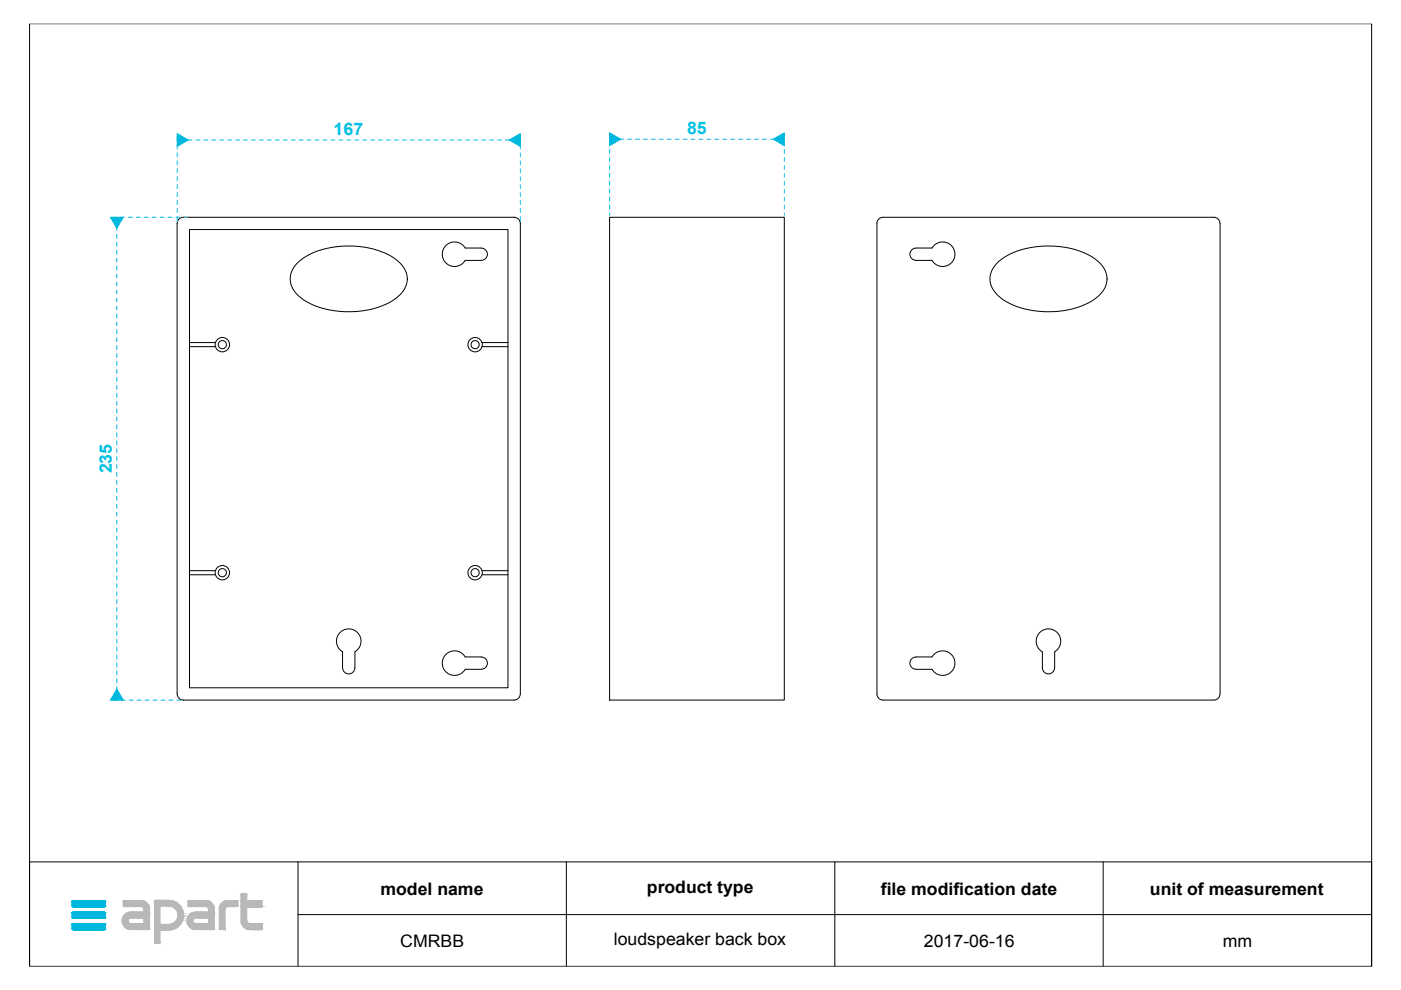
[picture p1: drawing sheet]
<svg xmlns="http://www.w3.org/2000/svg" width="297mm" height="210mm" viewBox="0 0 297 210" stroke-linecap="round" stroke-linejoin="round" font-family="sans-serif">
<defs><g id="words">
<g font-size="3.7" fill="#00c3e4">
<text x="70.7" y="28.6">167</text>
<text x="145.7" y="28.5">85</text>
<text x="23.7" y="100.4" transform="rotate(-90 23.7 100.4)">235</text>
</g>
<g font-size="3.7">
<text x="80.6" y="189.7">model name</text>
<text x="137.2" y="189.3">product type</text>
<text x="186.8" y="189.7">file modification date</text>
<text x="243.8" y="189.7">unit of measurement</text>
<text x="84.9" y="200.8">CMRBB</text>
<text x="130.1" y="200.4">loudspeaker back box</text>
<text x="195.9" y="200.8">2017-06-16</text>
<text x="259.3" y="200.8">mm</text>
</g>
</g></defs>
<g fill="none" stroke="#000" stroke-width=".21">
<path d="M6.3 5h284.5v199.9h-284.5zM37.6 47.4v99.7M37.6 47.4a1.29 1.29 0 0 1 1.3-1.3h70.1a1.32 1.32 0 0 1 1.3 1.3v99.7a1.29 1.29 0 0 1-1.3 1.3h-70.1a1.29 1.29 0 0 1-1.3-1.3M40.2 48.7h67.5v97.1h-67.5zM63.2 55.6a17 17 0 0 1 13-3.3 13.5 13.5 0 0 1 9.1 4.1 4.5 4.5 0 0 1-.9 6.5 17.4 17.4 0 0 1-13.2 3 12.7 12.7 0 0 1-8.9-4.3 4.4 4.4 0 0 1 .9-6zM98.6 55.2h3.4M102 52.6a1.29 1.29 0 0 1 1.3 1.3 1.29 1.29 0 0 1-1.3 1.3M102 52.6h-3.4a2.6 2.6 0 0 0-3.9-.7 2.6 2.6 0 0 0 0 4 2.6 2.6 0 0 0 3.9-.7M129.2 46.1h37.1v102.3h-37.1zM186.5 46.3l.7-.2h70.2a1.32 1.32 0 0 1 1.3 1.3v99.7a1.29 1.29 0 0 1-1.3 1.3h-70.2a1.29 1.29 0 0 1-1.3-1.3v-99.7l.1-.4zM194.2 52.6a1.29 1.29 0 0 0-1.3 1.3 1.29 1.29 0 0 0 1.3 1.3M194.2 52.6h3.4a2.6 2.6 0 0 1 3.9-.7 2.6 2.6 0 0 1 0 4 2.6 2.6 0 0 1-3.9-.7"/>
<path d="M194.2 55.2h3.4M211.6 55.6a17 17 0 0 1 13-3.3 13.6 13.6 0 0 1 9.1 4.1 4.5 4.5 0 0 1-.9 6.5 17.5 17.5 0 0 1-13.3 3 12.6 12.6 0 0 1-8.8-4.3 4.4 4.4 0 0 1 .9-6zM40.2 73.5h5.5M40.2 72.6h5.5M102.2 73.5h5.5M102.2 72.6h5.5M40.2 121h5.5M40.2 121.9h5.5M75.2 138.2a2.6 2.6 0 0 0 .7-3.9 2.6 2.6 0 0 0-4 0 2.6 2.6 0 0 0 .7 3.9v3.4M75.2 138.2v3.4M94.6 138.7a2.6 2.6 0 0 1 4 .6h3.4a1.3 1.3 0 0 1 1.3 1.3 1.3 1.3 0 0 1-1.3 1.3h-3.4a2.6 2.6 0 0 1-3.8 .7 2.6 2.6 0 0 1-.2-3.9zM102.2 121h5.5"/>
<path d="M102.2 121.9h5.5M193.2 139.8l.2-.2 .8-.3h3.4a2.6 2.6 0 0 1 3.9-.7 2.6 2.6 0 0 1 0 4 2.6 2.6 0 0 1-3.9-.7h-3.4a1.29 1.29 0 0 1-1.1-.7 1.29 1.29 0 0 1 .1-1.4zM221 138.2a2.6 2.6 0 0 1-.7-3.9 2.6 2.6 0 0 1 4 0 2.6 2.6 0 0 1-.7 3.9M221 138.2v3.4a1.29 1.29 0 0 0 1.3 1.3 1.29 1.29 0 0 0 1.3-1.3M223.6 138.2v3.4M75.2 141.6a1.29 1.29 0 0 1-1.3 1.3 1.29 1.29 0 0 1-1.3-1.3M6.3 182.7h284.5v22.2h-284.5zM63.2 193.9h227.6M63.2 182.7v22.2M120.1 182.7v22.2M177 182.7v22.2M233.9 182.7v22.2"/>
<circle cx="47.1" cy="73.1" r="1.52"/>
<circle cx="47.1" cy="73.1" r=".87"/>
<circle cx="100.7" cy="73.1" r="1.52"/>
<circle cx="100.7" cy="73.1" r=".87"/>
<circle cx="47.1" cy="121.4" r="1.52"/>
<circle cx="47.1" cy="121.4" r=".87"/>
<circle cx="100.7" cy="121.4" r="1.52"/>
<circle cx="100.7" cy="121.4" r=".87"/>
</g>
<g fill="#00b8de" stroke="#00b8de" stroke-width=".21">
<path d="M15.5 191h6.6z"/>
<path d="M15.4 191h6.8z"/>
<path d="M15.5 191h6.7z"/>
<path d="M15.3 191h6.9z"/>
<path d="M15.3 191l7 .1z"/>
<path d="M15.3 191.1h7z"/>
<path d="M15.3 191.1l7.1 .1z"/>
<path d="M15.2 191.2h7.2z"/>
<path d="M15.2 191.2l7.2 .8h-7.2z"/>
<path d="M15.2 191.2h7.2v.8z"/>
<path d="M15.2 192h7.2z"/>
<path d="M15.2 192l7.1 .1z"/>
<path d="M15.3 192.1h7z"/>
<path d="M15.3 192.1l7 .1z"/>
<path d="M15.3 192.2h6.9z"/>
<path d="M15.3 192.2h7z"/>
<path d="M15.4 192.2l6.8 .1z"/>
<path d="M15.4 192.2h6.8z"/>
<path d="M15.4 192.3h6.7z"/>
<path d="M15.4 192.3h6.8z"/>
<path d="M15.5 192.3h6.6z"/>
<path d="M15.5 193.4h6.6z"/>
<path d="M15.4 193.4h6.8z"/>
<path d="M15.5 193.4h6.7z"/>
<path d="M15.3 193.5h6.9z"/>
<path d="M15.4 193.4l6.8 .1z"/>
<path d="M15.3 193.5h7z"/>
<path d="M15.3 193.5l7 .1z"/>
<path d="M15.3 193.6h7.1z"/>
<path d="M15.2 193.6l7.2 .1z"/>
<path d="M15.2 193.7l7.2 .7h-7.2z"/>
<path d="M15.2 193.7h7.2v.7z"/>
<path d="M15.2 194.4l7.2 .1z"/>
<path d="M15.2 194.5h7.1z"/>
<path d="M15.2 194.5h7.2z"/>
<path d="M15.3 194.5l7 .1z"/>
<path d="M15.3 194.5h7z"/>
<path d="M15.3 194.6h7z"/>
<path d="M15.3 194.6h6.9z"/>
<path d="M15.3 194.6l6.9 .1z"/>
<path d="M15.4 194.7h6.8z"/>
<path d="M15.4 194.7h6.7z"/>
<path d="M15.5 194.7h6.6z"/>
<path d="M15.5 195.8h6.6z"/>
<path d="M15.4 195.8h6.8z"/>
<path d="M15.5 195.8h6.7z"/>
<path d="M15.3 195.9h6.9z"/>
<path d="M15.4 195.8l6.8 .1z"/>
<path d="M15.3 195.9h7z"/>
<path d="M15.3 195.9l7 .1z"/>
<path d="M15.3 196h7.1z"/>
<path d="M15.2 196l7.2 .1z"/>
<path d="M15.2 196.1l7.2 .7h-7.2z"/>
<path d="M15.2 196.1h7.2v.7z"/>
<path d="M15.2 196.8l7.2 .1z"/>
<path d="M15.2 196.9h7.1z"/>
<path d="M15.2 196.9h7.2z"/>
<path d="M15.3 196.9l7 .1z"/>
<path d="M15.3 196.9h7z"/>
<path d="M15.3 197h7z"/>
<path d="M15.3 197l6.9 .1z"/>
<path d="M15.3 197.1h6.9z"/>
<path d="M15.4 197.1h6.8z"/>
<path d="M15.4 197.1h6.7z"/>
<path d="M15.5 197.1h6.6z"/>
<path d="M37.6 28.3l2.3 1.4-2.3 1.3z"/>
<path d="M108 29.7l2.3-1.4v2.7z"/>
<path d="M24.8 146.1l1.3 2.4h-2.7z"/>
<path d="M23.4 46.1h2.7l-1.3 2.3z"/>
<path d="M129.2 28.2l2.4 1.3-2.4 1.4z"/>
<path d="M163.9 29.5l2.4-1.3v2.7z"/>
</g>
<g fill="#b8b8b8" stroke="#b8b8b8" stroke-width=".21">
<path d="M51.2 189.6h1z"/>
<path d="M51.2 189.6h1.1z"/>
<path d="M51.1 189.6h1.2z"/>
<path d="M51.1 189.6l1.2 .1z"/>
<path d="M51.1 189.7h1.2z"/>
<path d="M32.9 190.9h3z"/>
<path d="M32.9 190.9h3.1z"/>
<path d="M32.8 190.9h3.2z"/>
<path d="M32.8 190.9l3.4 .1z"/>
<path d="M48.2 191h2.1z"/>
<path d="M40 191h3.7z"/>
<path d="M26.2 191h3.8z"/>
<path d="M51.1 189.7l1.2 1.3h-1.2z"/>
<path d="M51.1 189.7h1.2v1.3z"/>
<path d="M51.1 191h4.4z"/>
<path d="M39.9 191h3.9z"/>
<path d="M40 191h3.8z"/>
<path d="M32.8 191h3.5z"/>
<path d="M48.1 191h2.2z"/>
<path d="M26.2 191h3.9z"/>
<path d="M48 191h2.4z"/>
<path d="M48.1 191h2.3z"/>
<path d="M39.9 191h4z"/>
<path d="M26.2 191h4z"/>
<path d="M32.8 191h3.6z"/>
<path d="M47.9 191h2.5z"/>
<path d="M39.9 191h4.1z"/>
<path d="M26.2 191h4.1z"/>
<path d="M32.8 191h3.7z"/>
<path d="M39.9 191h4.2z"/>
<path d="M32.7 191h3.9z"/>
<path d="M47.8 191h2.6z"/>
<path d="M26.1 191h4.3z"/>
<path d="M51.1 191h4.5z"/>
<path d="M47.7 191h2.7z"/>
<path d="M39.9 191h4.3z"/>
<path d="M26.1 191h4.4z"/>
<path d="M47.7 191.1h2.7z"/>
<path d="M47.7 191l2.7 .1z"/>
<path d="M39.9 191l4.4 .1z"/>
<path d="M26.1 191l4.4 .1z"/>
<path d="M51.1 191l4.5 .1z"/>
<path d="M47.6 191.1h2.8z"/>
<path d="M39.9 191.1h4.4z"/>
<path d="M26.1 191.1h4.5z"/>
<path d="M32.7 191l4.2 .1z"/>
<path d="M47.3 191.3l.3-.2 2.8 .2z"/>
<path d="M47.6 191.1h2.8v.2z"/>
<path d="M39.9 191.1l4.7 .2h-4.7z"/>
<path d="M39.9 191.1h4.4l.3 .2z"/>
<path d="M26.1 191.1l4.8 .2h-4.8z"/>
<path d="M26.1 191.1h4.5l.3 .2z"/>
<path d="M32.7 191.1l4.7 .2h-4.7z"/>
<path d="M32.7 191.1h4.2l.5 .2z"/>
<path d="M47 191.5l.3-.2 3.1 .2z"/>
<path d="M47.3 191.3h3.1v.2z"/>
<path d="M39.9 191.3l5 .2h-5z"/>
<path d="M39.9 191.3h4.7l.3 .2z"/>
<path d="M26.1 191.3l5.1 .2h-5.1z"/>
<path d="M26.1 191.3h4.8l.3 .2z"/>
<path d="M32.7 191.3l5.1 .3h-5.1z"/>
<path d="M32.7 191.3h4.7l.4 .3z"/>
<path d="M47 191.5l3.4 .2h-3.6z"/>
<path d="M47 191.5h3.4v.2z"/>
<path d="M39.9 191.5l5.2 .2h-5.2z"/>
<path d="M39.9 191.5h5l.2 .2z"/>
<path d="M26.1 191.5l5.3 .2h-5.3z"/>
<path d="M26.1 191.5h5.1l.2 .2z"/>
<path d="M32.7 191.6l5.4 .4h-5.4z"/>
<path d="M32.7 191.6h5.1l.3 .4z"/>
<path d="M46.8 191.7l3.6 .3h-3.7z"/>
<path d="M46.8 191.7h3.6v.3z"/>
<path d="M39.9 191.7l5.4 .3h-5.4z"/>
<path d="M39.9 191.7h5.2l.2 .3z"/>
<path d="M26.1 191.7l5.4 .3h-5.4z"/>
<path d="M26.1 191.7h5.3l.1 .3z"/>
<path d="M46.7 192l3.7 .1z"/>
<path d="M39.9 192l5.4 .1z"/>
<path d="M26.1 192l5.5 .1z"/>
<path d="M46.6 192.1h3.8z"/>
<path d="M26.1 192.1h5.5z"/>
<path d="M39.9 192.1h5.4z"/>
<path d="M32.7 192l5.5 .1h-5.5z"/>
<path d="M32.7 192h5.4l.1 .1z"/>
<path d="M51.1 191.1l4.5 1h-4.5z"/>
<path d="M51.1 191.1h4.5v1z"/>
<path d="M51.1 192.1h4.5z"/>
<path d="M39.9 192.1l5.4 .1z"/>
<path d="M46.6 192.1l3.8 .1z"/>
<path d="M26.1 192.1l5.5 .1z"/>
<path d="M51.1 192.1l4.5 .1z"/>
<path d="M39.9 192.2h5.4z"/>
<path d="M35.9 192.1l2.4 .1z"/>
<path d="M46.6 192.2h3.8z"/>
<path d="M26.2 192.2h5.4z"/>
<path d="M51.1 192.2h4.4z"/>
<path d="M51.1 192.2h4.5z"/>
<path d="M46.6 192.2h3.7z"/>
<path d="M40 192.2h5.3z"/>
<path d="M46.6 192.2h1.5z"/>
<path d="M46.6 192.2h1.6z"/>
<path d="M43.7 192.2h1.6z"/>
<path d="M30 192.2h1.6z"/>
<path d="M51.1 192.2h4.3z"/>
<path d="M46.6 192.2l1.4 .1z"/>
<path d="M43.8 192.2l1.6 .1z"/>
<path d="M30.1 192.2l1.5 .1z"/>
<path d="M36.3 192.2l2.1 .1h-1.8z"/>
<path d="M36.3 192.2h2l.1 .1z"/>
<path d="M46.6 192.3h1.3z"/>
<path d="M46.6 192.3h1.4z"/>
<path d="M43.9 192.3h1.5z"/>
<path d="M30.2 192.3h1.4z"/>
<path d="M46.5 192.3l1.4 .1z"/>
<path d="M46.5 192.3h1.4z"/>
<path d="M44 192.3l1.4 .1z"/>
<path d="M30.3 192.3l1.3 .1z"/>
<path d="M36.6 192.3l1.8 .1z"/>
<path d="M46.5 192.4h1.4z"/>
<path d="M44 192.4h1.4z"/>
<path d="M30.3 192.4h1.4z"/>
<path d="M36.7 192.4l1.8 .1h-1.6z"/>
<path d="M36.7 192.4h1.7l.1 .1z"/>
<path d="M46.5 192.4l1.3 .1z"/>
<path d="M44.1 192.4l1.3 .1z"/>
<path d="M30.3 192.4l1.4 .1z"/>
<path d="M46.5 192.5l1.3 .1z"/>
<path d="M46.5 192.5h1.3z"/>
<path d="M44.1 192.5l1.3 .1z"/>
<path d="M30.4 192.5l1.3 .1z"/>
<path d="M46.5 192.6l1.2 .1h-1.2z"/>
<path d="M46.5 192.6h1.3z"/>
<path d="M44.2 192.6l1.2 .1z"/>
<path d="M30.4 192.6l1.3 .1z"/>
<path d="M46.5 192.7h1.2z"/>
<path d="M44.2 192.7h1.2z"/>
<path d="M30.5 192.7h1.2z"/>
<path d="M36.9 192.5l1.7 .2h-1.4z"/>
<path d="M36.9 192.5h1.6l.1 .2z"/>
<path d="M37.2 192.7l1.5 .1z"/>
<path d="M37.3 192.8l1.4 .2h-1.3z"/>
<path d="M37.3 192.8h1.4v.2z"/>
<path d="M37.4 193l1.4 .3h-1.2z"/>
<path d="M37.4 193h1.3l.1 .3z"/>
<path d="M37.6 193.3h1.2z"/>
<path d="M44.2 192.7l1.2 .7h-1.2z"/>
<path d="M44.2 192.7h1.2v.7z"/>
<path d="M30.5 192.7l1.2 .7h-1.2z"/>
<path d="M30.5 192.7h1.2v.7z"/>
<path d="M41 193.5h4.4z"/>
<path d="M41.3 193.4l4.1 .1z"/>
<path d="M27.2 193.5h4.5z"/>
<path d="M27.6 193.4l4.1 .1z"/>
<path d="M40.7 193.6h4.7z"/>
<path d="M41 193.5l4.4 .1z"/>
<path d="M26.9 193.6h4.8z"/>
<path d="M27.2 193.5l4.5 .1z"/>
<path d="M37.6 193.3l1.3 .4h-1.2z"/>
<path d="M37.6 193.3h1.2l.1 .4z"/>
<path d="M40.4 193.7l.3-.1 4.7 .1z"/>
<path d="M40.7 193.6h4.7v.1z"/>
<path d="M26.6 193.7l.3-.1 4.8 .1z"/>
<path d="M26.9 193.6h4.8v.1z"/>
<path d="M37.7 193.7l1.2 .1z"/>
<path d="M40.1 194l.3-.3 5 .3z"/>
<path d="M40.4 193.7h5v.3z"/>
<path d="M26.4 194l.2-.3 5.1 .3z"/>
<path d="M26.6 193.7h5.1v.3z"/>
<path d="M37.7 193.8l1.2 .2h-1.2z"/>
<path d="M37.7 193.8h1.2v.2z"/>
<path d="M40.1 194l5.3 .3h-5.5z"/>
<path d="M40.1 194h5.3v.3z"/>
<path d="M26.4 194l5.3 .3h-5.5z"/>
<path d="M26.4 194h5.3v.3z"/>
<path d="M37.7 194l1.2 .3h-1.2z"/>
<path d="M37.7 194h1.2v.3z"/>
<path d="M37.7 194.3l1.2 .1h-1.2z"/>
<path d="M37.7 194.3h1.2z"/>
<path d="M39.9 194.3l5.5 .3h-5.6z"/>
<path d="M39.9 194.3h5.5v.3z"/>
<path d="M26.2 194.3l5.5 .3h-5.7z"/>
<path d="M26.2 194.3h5.5v.3z"/>
<path d="M39.8 194.6h5.6z"/>
<path d="M26 194.6h5.7z"/>
<path d="M39.7 194.6l1.6 .1z"/>
<path d="M39.7 194.6h1.7z"/>
<path d="M26 194.6l1.5 .1z"/>
<path d="M26 194.6h1.6z"/>
<path d="M39.7 194.7h1.5z"/>
<path d="M39.7 194.7h1.6z"/>
<path d="M26 194.7h1.4z"/>
<path d="M26 194.7h1.5z"/>
<path d="M37.7 194.4l1.1 .4h-1.2z"/>
<path d="M37.7 194.4h1.2l-.1 .4z"/>
<path d="M39.7 194.7l1.4 .1z"/>
<path d="M26 194.7l1.3 .1z"/>
<path d="M37.6 194.8h1.2z"/>
<path d="M39.7 194.8l1.3 .1z"/>
<path d="M39.7 194.8h1.4z"/>
<path d="M26 194.8l1.2 .1z"/>
<path d="M26 194.8h1.3z"/>
<path d="M39.6 194.9h1.4z"/>
<path d="M25.9 194.9h1.3z"/>
<path d="M39.6 194.9l1.3 .1z"/>
<path d="M25.9 194.9l1.3 .1z"/>
<path d="M39.6 195l1.3 .1h-1.3z"/>
<path d="M39.6 195h1.3z"/>
<path d="M25.9 195l1.2 .1z"/>
<path d="M25.9 195h1.3z"/>
<path d="M37.6 194.8l1.1 .3h-1.3z"/>
<path d="M37.6 194.8h1.2l-.1 .3z"/>
<path d="M39.6 195.1l1.3 .1z"/>
<path d="M39.6 195.1h1.3z"/>
<path d="M25.9 195.1l1.2 .1h-1.2z"/>
<path d="M25.9 195.1h1.2z"/>
<path d="M39.6 195.2h1.3z"/>
<path d="M25.9 195.2h1.2z"/>
<path d="M51.1 192.2l1.2 3.1h-1.2z"/>
<path d="M51.1 192.2h1.2v3.1z"/>
<path d="M51.1 195.3h1.2z"/>
<path d="M37.4 195.1l1.3 .2h-1.4z"/>
<path d="M37.4 195.1h1.3v.2z"/>
<path d="M39.6 195.2l1.3 .1z"/>
<path d="M25.9 195.2l1.2 .1z"/>
<path d="M51.1 195.3l1.2 .1z"/>
<path d="M37.3 195.3l1.3 .1h-1.4z"/>
<path d="M37.3 195.3h1.4z"/>
<path d="M39.6 195.3l1.3 .1z"/>
<path d="M25.9 195.3l1.2 .1z"/>
<path d="M51.1 195.4l1.3 .1z"/>
<path d="M39.6 195.4l1.3 .1z"/>
<path d="M25.9 195.4l1.3 .1z"/>
<path d="M51.1 195.5h1.3z"/>
<path d="M39.6 195.5l1.4 .1z"/>
<path d="M25.9 195.5l1.3 .1z"/>
<path d="M39.6 195.6h1.4z"/>
<path d="M25.9 195.6h1.3z"/>
<path d="M36.9 195.6l.3-.2 1.3 .2z"/>
<path d="M37.2 195.4h1.4l-.1 .2z"/>
<path d="M51.1 195.5l1.4 .1z"/>
<path d="M51.1 195.6h1.4z"/>
<path d="M39.6 195.6l1.5 .1z"/>
<path d="M25.9 195.6l1.4 .1z"/>
<path d="M51.1 195.6l1.4 .1z"/>
<path d="M36.7 195.7h1.7z"/>
<path d="M36.9 195.6h1.6z"/>
<path d="M51.2 195.7h1.4z"/>
<path d="M39.7 195.7l1.5 .1z"/>
<path d="M26 195.7l1.4 .1z"/>
<path d="M51.2 195.7l1.5 .1z"/>
<path d="M39.7 195.8h1.6z"/>
<path d="M26 195.8h1.5z"/>
<path d="M36.6 195.8h1.8z"/>
<path d="M51.2 195.8h1.6z"/>
<path d="M51.2 195.8h1.7z"/>
<path d="M51.2 195.8h4.3z"/>
<path d="M44.2 194.6l1.2 1.2h-1.2z"/>
<path d="M44.2 194.6h1.2v1.2z"/>
<path d="M39.7 195.8h1.7z"/>
<path d="M30.5 194.6l1.2 1.2h-1.2z"/>
<path d="M30.5 194.6h1.2v1.2z"/>
<path d="M26 195.8h1.6z"/>
<path d="M51.2 195.8l4.4 .1z"/>
<path d="M51.2 195.9h4.4z"/>
<path d="M39.7 195.8l5.7 .1z"/>
<path d="M26 195.8l5.7 .1z"/>
<path d="M36.3 195.9l.3-.1 1.7 .1z"/>
<path d="M36.6 195.8h1.8l-.1 .1z"/>
<path d="M35.9 196h2.3z"/>
<path d="M36.3 195.9h2z"/>
<path d="M32.7 192.1l1.2 3.9h-1.2z"/>
<path d="M32.7 192.1h1.2v3.9z"/>
<path d="M32.7 196l5.4 .1h-5.4z"/>
<path d="M32.7 196h5.5l-.1 .1z"/>
<path d="M39.8 195.9l5.6 .3h-5.5z"/>
<path d="M39.8 195.9h5.6v.3z"/>
<path d="M26 195.9l5.7 .3h-5.5z"/>
<path d="M26 195.9h5.7v.3z"/>
<path d="M51.2 195.9l4.4 .4h-4.2z"/>
<path d="M51.2 195.9h4.4v.4z"/>
<path d="M32.7 196.1l5.1 .4h-5.1z"/>
<path d="M32.7 196.1h5.4l-.3 .4z"/>
<path d="M39.9 196.2l5.5 .3h-5.3z"/>
<path d="M39.9 196.2h5.5v.3z"/>
<path d="M26.2 196.2l5.5 .3h-5.3z"/>
<path d="M26.2 196.2h5.5v.3z"/>
<path d="M51.4 196.3l4.2 .2h-4z"/>
<path d="M51.4 196.3h4.2v.2z"/>
<path d="M40.1 196.5l5.3 .2h-5z"/>
<path d="M40.1 196.5h5.3v.2z"/>
<path d="M26.4 196.5l5.3 .2h-5.1z"/>
<path d="M26.4 196.5h5.3v.2z"/>
<path d="M32.7 196.5l4.7 .3h-4.7z"/>
<path d="M32.7 196.5h5.1l-.4 .3z"/>
<path d="M51.6 196.5l4 .3h-3.7z"/>
<path d="M51.6 196.5h4v.3z"/>
<path d="M40.4 196.7l5 .2h-4.7z"/>
<path d="M40.4 196.7h5v.2z"/>
<path d="M26.6 196.7l5.1 .2h-4.8z"/>
<path d="M26.6 196.7h5.1v.2z"/>
<path d="M51.9 196.8l3.7 .1h-3.4z"/>
<path d="M51.9 196.8h3.7v.1z"/>
<path d="M46.5 192.7l1.2 4.3h-1.2z"/>
<path d="M46.5 192.7h1.2v4.3z"/>
<path d="M40.7 196.9l4.7 .1z"/>
<path d="M26.9 196.9l4.8 .1z"/>
<path d="M52.2 196.9l3.4 .1z"/>
<path d="M32.7 196.8l4.2 .2h-4.2z"/>
<path d="M32.7 196.8h4.7l-.5 .2z"/>
<path d="M46.5 197h1.2z"/>
<path d="M40.8 197h4.6z"/>
<path d="M27.1 197h4.6z"/>
<path d="M52.3 197h3.3z"/>
<path d="M40.9 197h4.5z"/>
<path d="M52.4 197h3.2z"/>
<path d="M27.2 197h4.5z"/>
<path d="M41 197h4.4z"/>
<path d="M52.5 197h3.1z"/>
<path d="M52.5 197l3.1 .1z"/>
<path d="M46.5 197l1.2 .1z"/>
<path d="M46.5 197.1h1.2z"/>
<path d="M41.1 197l4.3 .1z"/>
<path d="M41.1 197h4.3z"/>
<path d="M27.3 197l4.4 .1z"/>
<path d="M52.6 197.1h3z"/>
<path d="M41.2 197.1h4.2z"/>
<path d="M27.4 197.1h4.2z"/>
<path d="M27.4 197.1h4.3z"/>
<path d="M52.6 197.1h2.9z"/>
<path d="M46.5 197.1h1.1z"/>
<path d="M46.6 197.1h1z"/>
<path d="M27.5 197.1h4.1z"/>
<path d="M41.3 197.1h4z"/>
<path d="M41.3 197.1h4.1z"/>
<path d="M52.7 197.1h2.8z"/>
<path d="M27.6 197.1h4z"/>
<path d="M52.8 197.1h2.7z"/>
<path d="M52.9 197.1h2.6z"/>
<path d="M32.7 197l3.7 .1h-3.7z"/>
<path d="M32.7 197h4.2l-.5 .1z"/>
<path d="M32.7 197.1l3.2 .1z"/>
<path d="M32.7 197.1h3.7z"/>
<path d="M32.7 197.2l1.2 2.6h-1.2z"/>
<path d="M32.7 197.2h1.2v2.6z"/>
<path d="M32.7 199.8h1.2z"/>
<path d="M32.8 199.8h1.1z"/>
<path d="M32.8 199.8l1.1 .1z"/>
<path d="M32.8 199.9h1.1z"/>
<path d="M32.8 199.9h1z"/>
<path d="M32.9 199.9h.9z"/>
</g>
<g fill="none" stroke="#00b8de" stroke-width=".21">
<path d="M37.6 28.8v1.1M37.6 30.7v.9M37.6 32.4v.9M37.6 34.1v.9M37.6 35.8v.8M37.6 37.5v.8M37.6 39.1v.9M39.9 29.7h.8M41.6 29.7h.8M43.2 29.7h.9M44.9 29.7h.8M46.6 29.7h.8"/>
<path d="M48.3 29.7h.8M50 29.7h.8M51.6 29.7h.9M53.3 29.7h.9M55 29.7h.8M56.7 29.7h.8M58.4 29.7h.8M60.1 29.7h.8M61.7 29.7h.9M63.4 29.7h.9M65.1 29.7h.8M66.8 29.7h.8"/>
<path d="M68.5 29.7h.8M70.1 29.7h.9M71.8 29.7h.9M73.5 29.7h.9M75.2 29.7h.9M76.9 29.7h.8M78.6 29.7h.8M80.2 29.7h.9M81.9 29.7h.9M83.6 29.7h.9M85.3 29.7h.9M87 29.7h.8"/>
<path d="M88.7 29.7h.8M90.3 29.7h.9M92 29.7h.9M93.7 29.7h.9M95.4 29.7h.8M97.1 29.7h.8M98.8 29.7h.8M100.4 29.7h.9M102.1 29.7h.9M103.8 29.7h.9M105.5 29.7h.8M107.2 29.7h.8"/>
<path d="M110.3 28.8v1.1M110.3 30.7v.9M110.3 32.4v.9M110.3 34.1v.9M110.3 35.8v.8M110.3 37.5v.8M110.3 39.1v.9M129.2 28.7v.5M129.2 30v.8M129.2 31.7v.8M129.2 33.4v.8M129.2 35.1v.8"/>
<path d="M129.2 36.7v.9M129.2 38.4v.9M131.6 29.5h.6M133.1 29.5h.8M134.7 29.5h.9M136.4 29.5h.8M138.1 29.5h.8M139.8 29.5h.8M141.5 29.5h.8M143.2 29.5h.8M144.8 29.5h.9M146.5 29.5h.8"/>
<path d="M148.2 29.5h.8M149.9 29.5h.8M151.6 29.5h.8M153.2 29.5h.9M154.9 29.5h.9M156.6 29.5h.8M158.3 29.5h.8M160 29.5h.8M161.7 29.5h.8M163.3 29.5h.6M166.3 28.7v.5M166.3 30v.8"/>
<path d="M166.3 31.7v.8M166.3 33.4v.8M166.3 35.1v.8M166.3 36.7v.9M166.3 38.4v.9M23.9 46.1h.8M24.8 48.4v.5M24.8 49.7v.9M24.8 51.4v.8M24.8 53.1v.8M24.8 54.8v.8M24.8 56.4v.9"/>
<path d="M24.8 58.1v.9M24.8 59.8v.9M25.5 46.1h.9M27.2 46.1h.8M28.9 46.1h.8M30.6 46.1h.8M32.3 46.1h.8M34 46.1h.8M35.6 46.1h.9M37.3 46.1h.8M37.6 40.8v.9M37.6 42.5v.9"/>
<path d="M37.6 44.2v.9M37.6 45.9v1.1M39 46.1h.8M110.3 40.8v.9M110.3 42.5v.9M110.3 44.2v.9M110.3 45.9v1.1M129.2 40.1v.8M129.2 41.8v.8M129.2 43.5v.8M129.2 45.2v.4M166.3 40.1v.8"/>
<path d="M166.3 41.8v.8M166.3 43.5v.8M166.3 45.2v.4M24.8 61.5v.8M24.8 63.2v.8M24.8 64.9v.8M24.8 66.5v.9M24.8 68.2v.9M24.8 69.9v.8M24.8 71.6v.8M24.8 73.3v.8M24.8 75v.8"/>
<path d="M24.8 76.6v.9M24.8 78.3v.9M24.8 80v.8M24.8 81.7v.8M24.8 83.4v.8M24.8 85.1v.8M24.8 86.7v.9M24.8 88.4v.8M24.8 90.1v.8M24.8 91.8v.8M24.8 93.5v.8M24.8 95.2v.8"/>
<path d="M24.8 96.8v.9M24.8 98.5v.8M24.8 100.2v.8M24.8 101.9v.8M24.8 103.6v.8M24.8 105.3v.8M24.8 106.9v.9M24.8 108.6v.8M24.8 110.3v.8M24.8 112v.8M24.8 113.7v.8M24.8 115.3v.9"/>
<path d="M24.8 117v.9M24.8 118.7v.9M24.8 120.4v.8M24.8 122.1v.8M24.8 123.7v.9M24.8 125.4v.9M24.8 127.1v.9M24.8 128.8v.9M24.8 130.5v.8M24.8 132.2v.8M24.8 133.8v.9M24.8 135.5v.9"/>
<path d="M24.8 137.2v.9M24.8 138.9v.9M23.9 148.5h1M24.8 140.6v.8M24.8 142.3v.8M24.8 143.9v.9M24.8 145.6v.5M25.7 148.5h.9M27.4 148.5h.8M29.1 148.5h.8M30.8 148.5h.8M32.5 148.5h.8"/>
<path d="M34.1 148.5h.9M35.8 148.5h.9M37.5 148.5h.9"/>
</g>
<use href="#words"/>
</svg>
